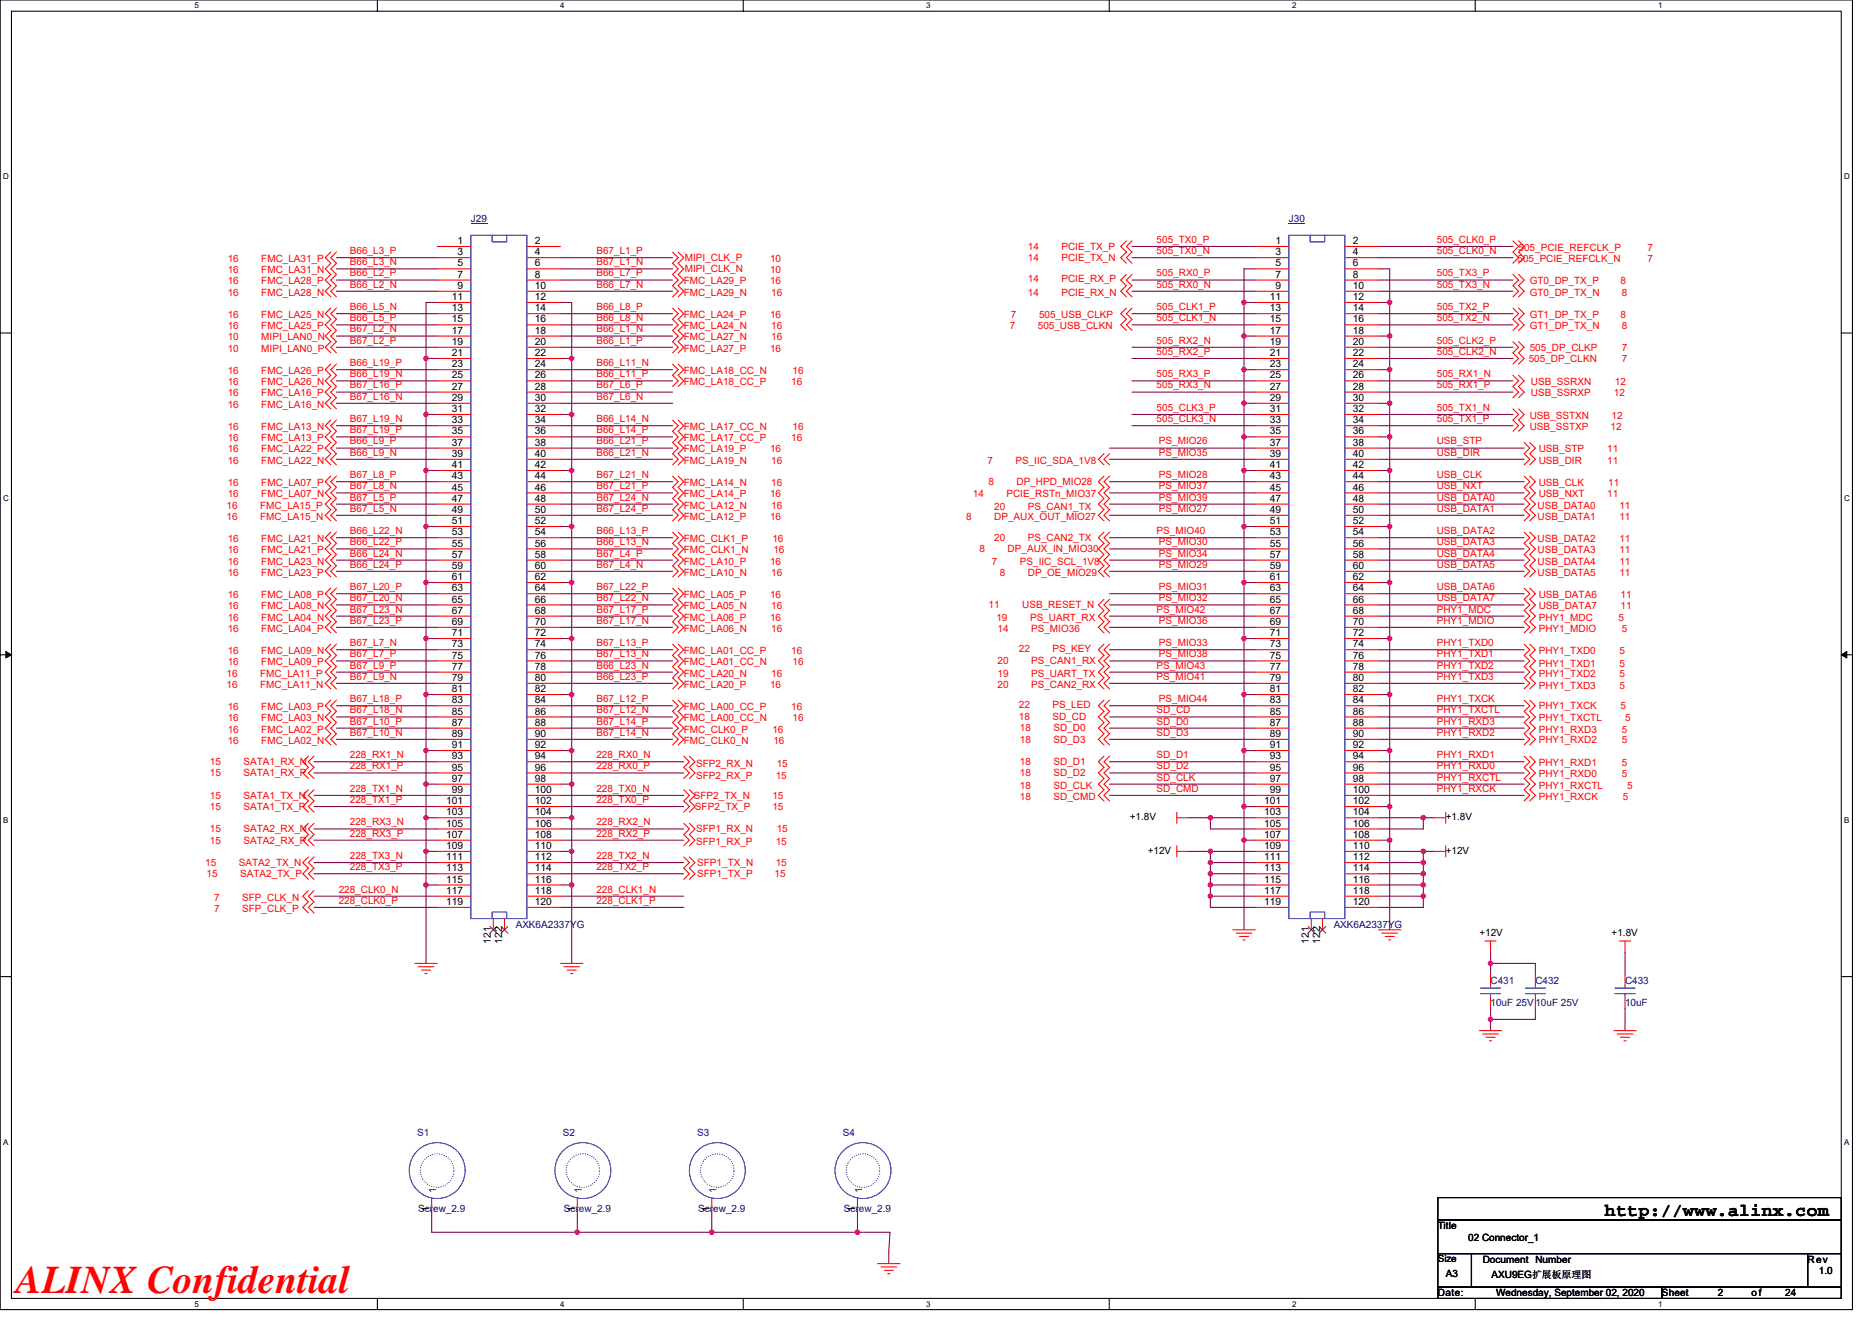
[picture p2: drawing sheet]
<svg xmlns="http://www.w3.org/2000/svg" width="297mm" height="210mm" viewBox="0 0 297 210" stroke-linecap="round" stroke-linejoin="round" font-family="sans-serif">
<defs><g id="words">
<text font-size="6.2" fill="#f00" x="2.5" y="205.2">ALINX Confidential</text>
<text font-size="2.8" x="254.7" y="193">http://www.alinx.com</text>
<g font-size="1.6" fill="#000080">
<text x="74.7" y="35.2">J29</text>
<text x="204.5" y="35.2">J30</text>
<text x="81.8" y="147.2">AXK6A2337YG</text>
<text x="211.6" y="147.2">AXK6A2337YG</text>
<text x="236.5" y="156.1">C431</text>
<text x="236.5" y="159.7">10uF 25V10uF 25V</text>
<text x="243.6" y="156.1">C432</text>
<text x="257.8" y="156.1">C433</text>
<text x="257.8" y="159.7">10uF</text>
<text x="66.2" y="180.3">S1</text>
<text x="89.3" y="180.3">S2</text>
<text x="110.6" y="180.3">S3</text>
<text x="133.7" y="180.3">S4</text>
<text x="66.4" y="192.4">Screw_2.9</text>
<text x="89.5" y="192.4">Screw_2.9</text>
<text x="110.8" y="192.4">Screw_2.9</text>
<text x="133.9" y="192.4">Screw_2.9</text>
</g>
<g font-size="1.6" fill="#f00">
<text x="36.1" y="41.6">16</text>
<text x="41.5" y="41.6">FMC_LA31_P</text>
<text x="55.5" y="40.3">B66_L3_P</text>
<text x="94.6" y="40.3">B67_L1_P</text>
<text x="108.7" y="41.4">MIPI_CLK_P</text>
<text x="122.2" y="41.6">10</text>
<text x="163.1" y="39.6">14</text>
<text x="163.1" y="41.4">14</text>
<text x="168.4" y="39.6">PCIE_TX_P</text>
<text x="168.4" y="41.4">PCIE_TX_N</text>
<text x="183.5" y="40.3">505_TX0_N</text>
<text x="183.5" y="38.5">505_TX0_P</text>
<text x="228" y="40.3">505_CLK0_N</text>
<text x="228" y="38.5">505_CLK0_P</text>
<text x="240.8" y="41.6">505_PCIE_REFCLK_N</text>
<text x="241" y="39.8">505_PCIE_REFCLK_P</text>
<text x="261.4" y="41.6">7</text>
<text x="261.4" y="39.8">7</text>
<text x="36.1" y="43.4">16</text>
<text x="36.1" y="46.9">16</text>
<text x="36.1" y="45.1">16</text>
<text x="41.5" y="43.4">FMC_LA31_N</text>
<text x="41.5" y="46.9">FMC_LA28_N</text>
<text x="41.5" y="45.1">FMC_LA28_P</text>
<text x="55.5" y="42.1">B66_L3_N</text>
<text x="55.5" y="45.7">B66_L2_N</text>
<text x="55.5" y="43.9">B66_L2_P</text>
<text x="94.6" y="42.1">B67_L1_N</text>
<text x="94.6" y="45.7">B66_L7_N</text>
<text x="94.6" y="43.9">B66_L7_P</text>
<text x="108.5" y="46.9">FMC_LA29_N</text>
<text x="108.5" y="45.1">FMC_LA29_P</text>
<text x="108.7" y="43.2">MIPI_CLK_N</text>
<text x="122.2" y="45.1">16</text>
<text x="122.2" y="43.4">10</text>
<text x="122.4" y="46.9">16</text>
<text x="163.1" y="44.8">14</text>
<text x="163.1" y="46.9">14</text>
<text x="168.4" y="44.8">PCIE_RX_P</text>
<text x="168.4" y="46.9">PCIE_RX_N</text>
<text x="183.5" y="45.7">505_RX0_N</text>
<text x="183.5" y="43.9">505_RX0_P</text>
<text x="228" y="43.9">505_TX3_P</text>
<text x="228" y="45.7">505_TX3_N</text>
<text x="242.7" y="45.1">GT0_DP_TX_P</text>
<text x="242.7" y="46.9">GT0_DP_TX_N</text>
<text x="257.1" y="45.1">8</text>
<text x="257.3" y="46.9">8</text>
<text x="36.1" y="50.5">16</text>
<text x="36.1" y="52.3">16</text>
<text x="41.5" y="50.5">FMC_LA25_N</text>
<text x="41.5" y="52.3">FMC_LA25_P</text>
<text x="55.5" y="52.8">B67_L2_N</text>
<text x="55.5" y="49.2">B66_L5_N</text>
<text x="55.5" y="51">B66_L5_P</text>
<text x="94.6" y="51">B66_L8_N</text>
<text x="94.6" y="49.2">B66_L8_P</text>
<text x="94.6" y="52.8">B66_L1_N</text>
<text x="108.5" y="52.3">FMC_LA24_N</text>
<text x="108.5" y="50.5">FMC_LA24_P</text>
<text x="122.2" y="50.5">16</text>
<text x="122.4" y="52.3">16</text>
<text x="160.2" y="52.3">7</text>
<text x="160.4" y="50.5">7</text>
<text x="164.7" y="52.3">505_USB_CLKN</text>
<text x="164.9" y="50.5">505_USB_CLKP</text>
<text x="183.5" y="49.2">505_CLK1_P</text>
<text x="183.5" y="51">505_CLK1_N</text>
<text x="228" y="49.2">505_TX2_P</text>
<text x="228" y="51">505_TX2_N</text>
<text x="242.7" y="50.5">GT1_DP_TX_P</text>
<text x="242.7" y="52.3">GT1_DP_TX_N</text>
<text x="257.1" y="50.5">8</text>
<text x="257.3" y="52.3">8</text>
<text x="36.1" y="59.4">16</text>
<text x="36.1" y="54">10</text>
<text x="36.1" y="55.8">10</text>
<text x="41.5" y="59.4">FMC_LA26_P</text>
<text x="41.5" y="54">MIPI_LAN0_N</text>
<text x="41.5" y="55.8">MIPI_LAN0_P</text>
<text x="55.5" y="54.5">B67_L2_P</text>
<text x="55.5" y="58.1">B66_L19_P</text>
<text x="55.5" y="59.9">B66_L19_N</text>
<text x="94.6" y="58.1">B66_L11_N</text>
<text x="94.6" y="59.9">B66_L11_P</text>
<text x="94.6" y="54.5">B66_L1_P</text>
<text x="108.5" y="59.4">FMC_LA18_CC_N</text>
<text x="108.5" y="54">FMC_LA27_N</text>
<text x="108.5" y="55.8">FMC_LA27_P</text>
<text x="122.2" y="55.8">16</text>
<text x="122.4" y="54">16</text>
<text x="125.7" y="59.4">16</text>
<text x="183.5" y="59.9">505_RX3_P</text>
<text x="183.5" y="54.5">505_RX2_N</text>
<text x="183.5" y="56.3">505_RX2_P</text>
<text x="228" y="54.5">505_CLK2_P</text>
<text x="228" y="56.3">505_CLK2_N</text>
<text x="228" y="59.9">505_RX1_N</text>
<text x="242.6" y="57.4">505_DP_CLKN</text>
<text x="242.7" y="55.6">505_DP_CLKP</text>
<text x="257.3" y="57.4">7</text>
<text x="257.3" y="55.6">7</text>
<text x="36.1" y="64.7">16</text>
<text x="36.1" y="62.9">16</text>
<text x="36.1" y="61.2">16</text>
<text x="41.5" y="64.7">FMC_LA16_N</text>
<text x="41.5" y="62.9">FMC_LA16_P</text>
<text x="41.5" y="61.2">FMC_LA26_N</text>
<text x="55.5" y="63.4">B67_L16_N</text>
<text x="55.5" y="61.7">B67_L16_P</text>
<text x="94.6" y="63.4">B67_L6_N</text>
<text x="94.6" y="61.7">B67_L6_P</text>
<text x="108.5" y="61.2">FMC_LA18_CC_P</text>
<text x="125.6" y="61.2">16</text>
<text x="183.5" y="65.2">505_CLK3_P</text>
<text x="183.5" y="61.7">505_RX3_N</text>
<text x="228" y="65.2">505_TX1_N</text>
<text x="228" y="61.7">505_RX1_P</text>
<text x="242.9" y="61.2">USB_SSRXN</text>
<text x="242.9" y="62.9">USB_SSRXP</text>
<text x="256.1" y="62.9">12</text>
<text x="256.2" y="61.2">12</text>
<text x="36.1" y="68.3">16</text>
<text x="36.1" y="70">16</text>
<text x="36.1" y="71.8">16</text>
<text x="41.5" y="68.3">FMC_LA13_N</text>
<text x="41.5" y="70">FMC_LA13_P</text>
<text x="41.5" y="71.8">FMC_LA22_P</text>
<text x="55.5" y="70.5">B66_L9_P</text>
<text x="55.5" y="67">B67_L19_N</text>
<text x="55.5" y="68.8">B67_L19_P</text>
<text x="94.6" y="70.5">B66_L21_P</text>
<text x="94.6" y="68.8">B66_L14_P</text>
<text x="94.6" y="67">B66_L14_N</text>
<text x="108.5" y="68.3">FMC_LA17_CC_N</text>
<text x="108.5" y="70">FMC_LA17_CC_P</text>
<text x="108.5" y="71.8">FMC_LA19_P</text>
<text x="122.2" y="71.8">16</text>
<text x="125.6" y="70">16</text>
<text x="125.7" y="68.3">16</text>
<text x="183.5" y="67">505_CLK3_N</text>
<text x="183.9" y="70.5">PS_MIO26</text>
<text x="228" y="70.5">USB_STP</text>
<text x="228" y="67">505_TX1_P</text>
<text x="242.7" y="66.5">USB_SSTXN</text>
<text x="242.7" y="68.3">USB_SSTXP</text>
<text x="244.2" y="71.8">USB_STP</text>
<text x="255" y="71.8">11</text>
<text x="255.5" y="68.3">12</text>
<text x="255.7" y="66.5">12</text>
<text x="36.1" y="77.2">16</text>
<text x="36.1" y="73.6">16</text>
<text x="41.5" y="77.2">FMC_LA07_P</text>
<text x="41.5" y="73.6">FMC_LA22_N</text>
<text x="55.5" y="75.9">B67_L8_P</text>
<text x="55.5" y="77.7">B67_L8_N</text>
<text x="55.5" y="72.3">B66_L9_N</text>
<text x="94.6" y="72.3">B66_L21_N</text>
<text x="94.6" y="77.7">B67_L21_P</text>
<text x="94.6" y="75.9">B67_L21_N</text>
<text x="108.5" y="73.6">FMC_LA19_N</text>
<text x="108.5" y="77.2">FMC_LA14_N</text>
<text x="122.4" y="73.6">16</text>
<text x="122.4" y="77.2">16</text>
<text x="156.7" y="73.6">7</text>
<text x="156.9" y="77">8</text>
<text x="161.1" y="73.6">PS_IIC_SDA_1V8</text>
<text x="161.3" y="77">DP_HPD_MIO28</text>
<text x="183.9" y="75.9">PS_MIO28</text>
<text x="183.9" y="72.3">PS_MIO35</text>
<text x="183.9" y="77.7">PS_MIO37</text>
<text x="228" y="77.7">USB_NXT</text>
<text x="228" y="72.3">USB_DIR</text>
<text x="228" y="75.9">USB_CLK</text>
<text x="244.2" y="77.2">USB_CLK</text>
<text x="244.2" y="73.6">USB_DIR</text>
<text x="255" y="73.6">11</text>
<text x="255.2" y="77.2">11</text>
<text x="36" y="82.5">16</text>
<text x="36" y="80.7">16</text>
<text x="36.1" y="78.9">16</text>
<text x="41.3" y="82.5">FMC_LA15_N</text>
<text x="41.3" y="80.7">FMC_LA15_P</text>
<text x="41.5" y="78.9">FMC_LA07_N</text>
<text x="55.5" y="79.4">B67_L5_P</text>
<text x="55.5" y="81.2">B67_L5_N</text>
<text x="94.6" y="79.4">B67_L24_N</text>
<text x="94.6" y="81.2">B67_L24_P</text>
<text x="108.5" y="80.7">FMC_LA12_N</text>
<text x="108.5" y="82.5">FMC_LA12_P</text>
<text x="108.5" y="78.9">FMC_LA14_P</text>
<text x="122.2" y="82.5">16</text>
<text x="122.2" y="78.9">16</text>
<text x="122.4" y="80.7">16</text>
<text x="153.3" y="82.5">8</text>
<text x="154.4" y="78.9">14</text>
<text x="157.8" y="80.9">20</text>
<text x="157.8" y="82.5">DP_AUX_OUT_MIO27</text>
<text x="159.7" y="78.9">PCIE_RSTn_MIO37</text>
<text x="163.1" y="80.9">PS_CAN1_TX</text>
<text x="183.9" y="81.2">PS_MIO27</text>
<text x="183.9" y="79.4">PS_MIO39</text>
<text x="228" y="81.2">USB_DATA1</text>
<text x="228" y="79.4">USB_DATA0</text>
<text x="244" y="82.5">USB_DATA1</text>
<text x="244" y="80.7">USB_DATA0</text>
<text x="244.2" y="78.9">USB_NXT</text>
<text x="255" y="78.9">11</text>
<text x="257" y="82.5">11</text>
<text x="257" y="80.7">11</text>
<text x="36.1" y="89.6">16</text>
<text x="36.1" y="87.8">16</text>
<text x="36.1" y="86">16</text>
<text x="41.5" y="89.6">FMC_LA23_N</text>
<text x="41.5" y="87.8">FMC_LA21_P</text>
<text x="41.5" y="86">FMC_LA21_N</text>
<text x="55.5" y="88.3">B66_L24_N</text>
<text x="55.5" y="86.6">B66_L22_P</text>
<text x="55.5" y="84.8">B66_L22_N</text>
<text x="94.6" y="88.3">B67_L4_P</text>
<text x="94.6" y="86.6">B66_L13_N</text>
<text x="94.6" y="84.8">B66_L13_P</text>
<text x="108.5" y="87.8">FMC_CLK1_N</text>
<text x="108.5" y="86">FMC_CLK1_P</text>
<text x="108.5" y="89.6">FMC_LA10_P</text>
<text x="122.2" y="89.6">16</text>
<text x="122.6" y="86">16</text>
<text x="122.7" y="87.8">16</text>
<text x="155.4" y="87.7">8</text>
<text x="157.4" y="89.6">7</text>
<text x="157.8" y="85.9">20</text>
<text x="159.9" y="87.7">DP_AUX_IN_MIO30</text>
<text x="161.8" y="89.6">PS_IIC_SCL_1V8</text>
<text x="163.1" y="85.9">PS_CAN2_TX</text>
<text x="183.5" y="84.8">PS_MIO40</text>
<text x="183.9" y="86.6">PS_MIO30</text>
<text x="183.9" y="88.3">PS_MIO34</text>
<text x="228" y="86.6">USB_DATA3</text>
<text x="228" y="88.3">USB_DATA4</text>
<text x="228" y="84.8">USB_DATA2</text>
<text x="244" y="89.6">USB_DATA4</text>
<text x="244" y="86">USB_DATA2</text>
<text x="244" y="87.8">USB_DATA3</text>
<text x="257" y="89.6">11</text>
<text x="257" y="86">11</text>
<text x="257" y="87.8">11</text>
<text x="36.1" y="91.4">16</text>
<text x="36.1" y="94.9">16</text>
<text x="41.5" y="91.4">FMC_LA23_P</text>
<text x="41.5" y="94.9">FMC_LA08_P</text>
<text x="55.5" y="90.1">B66_L24_P</text>
<text x="55.5" y="95.4">B67_L20_N</text>
<text x="55.5" y="93.7">B67_L20_P</text>
<text x="94.6" y="90.1">B67_L4_N</text>
<text x="94.6" y="93.7">B67_L22_P</text>
<text x="94.6" y="95.4">B67_L22_N</text>
<text x="108.5" y="94.9">FMC_LA05_P</text>
<text x="108.5" y="91.4">FMC_LA10_N</text>
<text x="122.2" y="94.9">16</text>
<text x="122.4" y="91.4">16</text>
<text x="158.6" y="91.4">8</text>
<text x="163.1" y="91.4">DP_OE_MIO29</text>
<text x="183.9" y="93.7">PS_MIO31</text>
<text x="183.9" y="90.1">PS_MIO29</text>
<text x="183.9" y="95.4">PS_MIO32</text>
<text x="228" y="93.7">USB_DATA6</text>
<text x="228" y="95.4">USB_DATA7</text>
<text x="228" y="90.1">USB_DATA5</text>
<text x="244" y="91.4">USB_DATA5</text>
<text x="244.2" y="94.9">USB_DATA6</text>
<text x="257" y="91.4">11</text>
<text x="257.1" y="94.9">11</text>
<text x="36.1" y="96.7">16</text>
<text x="36.1" y="98.5">16</text>
<text x="36.1" y="100.3">16</text>
<text x="41.5" y="96.7">FMC_LA08_N</text>
<text x="41.5" y="98.5">FMC_LA04_N</text>
<text x="41.5" y="100.3">FMC_LA04_P</text>
<text x="55.5" y="97.2">B67_L23_N</text>
<text x="55.5" y="99">B67_L23_P</text>
<text x="94.6" y="97.2">B67_L17_P</text>
<text x="94.6" y="99">B67_L17_N</text>
<text x="108.5" y="100.3">FMC_LA06_N</text>
<text x="108.5" y="98.5">FMC_LA06_P</text>
<text x="108.5" y="96.7">FMC_LA05_N</text>
<text x="122.2" y="98.5">16</text>
<text x="122.4" y="100.3">16</text>
<text x="122.4" y="96.7">16</text>
<text x="156.9" y="96.5">11</text>
<text x="158.1" y="98.5">19</text>
<text x="158.3" y="100.3">14</text>
<text x="162.2" y="96.5">USB_RESET_N</text>
<text x="163.4" y="98.5">PS_UART_RX</text>
<text x="163.6" y="100.3">PS_MIO36</text>
<text x="183.5" y="97.2">PS_MIO42</text>
<text x="183.9" y="99">PS_MIO36</text>
<text x="228" y="99">PHY1_MDIO</text>
<text x="228" y="97.2">PHY1_MDC</text>
<text x="244.2" y="100.3">PHY1_MDIO</text>
<text x="244.2" y="98.5">PHY1_MDC</text>
<text x="244.2" y="96.7">USB_DATA7</text>
<text x="256.8" y="98.5">5</text>
<text x="257.1" y="96.7">11</text>
<text x="257.3" y="100.3">5</text>
<text x="36" y="107.4">16</text>
<text x="36.1" y="103.8">16</text>
<text x="36.1" y="105.6">16</text>
<text x="41.3" y="107.4">FMC_LA11_P</text>
<text x="41.5" y="103.8">FMC_LA09_N</text>
<text x="41.5" y="105.6">FMC_LA09_P</text>
<text x="55.5" y="104.3">B67_L7_P</text>
<text x="55.5" y="102.6">B67_L7_N</text>
<text x="55.5" y="106.1">B67_L9_P</text>
<text x="55.5" y="107.9">B67_L9_N</text>
<text x="94.6" y="107.9">B66_L23_P</text>
<text x="94.6" y="106.1">B66_L23_N</text>
<text x="94.6" y="102.6">B67_L13_P</text>
<text x="94.6" y="104.3">B67_L13_N</text>
<text x="108.5" y="105.6">FMC_LA01_CC_N</text>
<text x="108.5" y="103.8">FMC_LA01_CC_P</text>
<text x="108.5" y="107.4">FMC_LA20_N</text>
<text x="122.4" y="107.4">16</text>
<text x="125.6" y="103.8">16</text>
<text x="125.7" y="105.6">16</text>
<text x="158.3" y="107.4">19</text>
<text x="158.3" y="105.4">20</text>
<text x="161.7" y="103.5">22</text>
<text x="163.6" y="107.4">PS_UART_TX</text>
<text x="163.6" y="105.4">PS_CAN1_RX</text>
<text x="167" y="103.5">PS_KEY</text>
<text x="183.5" y="106.1">PS_MIO43</text>
<text x="183.5" y="107.9">PS_MIO41</text>
<text x="183.9" y="102.6">PS_MIO33</text>
<text x="183.9" y="104.3">PS_MIO38</text>
<text x="228" y="107.9">PHY1_TXD3</text>
<text x="228" y="102.6">PHY1_TXD0</text>
<text x="228" y="104.3">PHY1_TXD1</text>
<text x="228" y="106.1">PHY1_TXD2</text>
<text x="244.2" y="103.8">PHY1_TXD0</text>
<text x="244.2" y="105.8">PHY1_TXD1</text>
<text x="244.2" y="107.4">PHY1_TXD2</text>
<text x="257" y="103.8">5</text>
<text x="257" y="105.8">5</text>
<text x="257" y="107.4">5</text>
<text x="36" y="109.2">16</text>
<text x="36.1" y="112.7">16</text>
<text x="41.3" y="109.2">FMC_LA11_N</text>
<text x="41.5" y="112.7">FMC_LA03_P</text>
<text x="55.5" y="111.4">B67_L18_P</text>
<text x="55.5" y="113.2">B67_L18_N</text>
<text x="94.6" y="111.4">B67_L12_P</text>
<text x="94.6" y="113.2">B67_L12_N</text>
<text x="108.5" y="112.7">FMC_LA00_CC_P</text>
<text x="108.5" y="109.2">FMC_LA20_P</text>
<text x="122.2" y="109.2">16</text>
<text x="125.6" y="112.7">16</text>
<text x="158.3" y="109.2">20</text>
<text x="161.7" y="112.4">22</text>
<text x="163.6" y="109.2">PS_CAN2_RX</text>
<text x="167" y="112.4">PS_LED</text>
<text x="183.5" y="113.2">SD_CD</text>
<text x="183.9" y="111.4">PS_MIO44</text>
<text x="228" y="113.2">PHY1_TXCTL</text>
<text x="228" y="111.4">PHY1_TXCK</text>
<text x="244.2" y="109.3">PHY1_TXD3</text>
<text x="244.2" y="112.5">PHY1_TXCK</text>
<text x="257" y="109.3">5</text>
<text x="257.1" y="112.5">5</text>
<text x="36.1" y="118">16</text>
<text x="36.1" y="116.3">16</text>
<text x="36.1" y="114.5">16</text>
<text x="41.5" y="118">FMC_LA02_N</text>
<text x="41.5" y="116.3">FMC_LA02_P</text>
<text x="41.5" y="114.5">FMC_LA03_N</text>
<text x="55.5" y="115">B67_L10_P</text>
<text x="55.5" y="116.8">B67_L10_N</text>
<text x="94.6" y="115">B67_L14_P</text>
<text x="94.6" y="116.8">B67_L14_N</text>
<text x="108.5" y="116.3">FMC_CLK0_P</text>
<text x="108.5" y="118">FMC_CLK0_N</text>
<text x="108.5" y="114.5">FMC_LA00_CC_N</text>
<text x="122.6" y="116.3">16</text>
<text x="122.7" y="118">16</text>
<text x="125.7" y="114.5">16</text>
<text x="161.7" y="114.3">18</text>
<text x="161.8" y="117.9">18</text>
<text x="161.8" y="116.1">18</text>
<text x="167" y="114.3">SD_CD</text>
<text x="167.2" y="117.9">SD_D3</text>
<text x="167.2" y="116.1">SD_D0</text>
<text x="183.5" y="115">SD_D0</text>
<text x="183.5" y="116.8">SD_D3</text>
<text x="228" y="116.8">PHY1_RXD2</text>
<text x="228" y="115">PHY1_RXD3</text>
<text x="244.2" y="114.5">PHY1_TXCTL</text>
<text x="244.2" y="116.3">PHY1_RXD3</text>
<text x="244.2" y="117.9">PHY1_RXD2</text>
<text x="257.3" y="116.3">5</text>
<text x="257.3" y="117.9">5</text>
<text x="257.8" y="114.5">5</text>
<text x="33.3" y="121.4">15</text>
<text x="33.3" y="123.2">15</text>
<text x="38.6" y="121.4">SATA1_RX_N</text>
<text x="38.6" y="123.2">SATA1_RX_P</text>
<text x="55.5" y="122.1">228_RX1_P</text>
<text x="55.5" y="120.3">228_RX1_N</text>
<text x="55.5" y="125.7">228_TX1_N</text>
<text x="94.6" y="122.1">228_RX0_P</text>
<text x="94.6" y="120.3">228_RX0_N</text>
<text x="94.6" y="125.7">228_TX0_N</text>
<text x="110.4" y="121.8">SFP2_RX_N</text>
<text x="110.4" y="123.6">SFP2_RX_P</text>
<text x="123.1" y="123.6">15</text>
<text x="123.2" y="121.8">15</text>
<text x="161.8" y="125.2">18</text>
<text x="161.8" y="123.2">18</text>
<text x="161.8" y="121.4">18</text>
<text x="167.2" y="125.2">SD_CLK</text>
<text x="167.2" y="123.2">SD_D2</text>
<text x="167.2" y="121.4">SD_D1</text>
<text x="183.5" y="120.3">SD_D1</text>
<text x="183.5" y="122.1">SD_D2</text>
<text x="183.5" y="125.7">SD_CMD</text>
<text x="183.5" y="123.9">SD_CLK</text>
<text x="228" y="125.7">PHY1_RXCK</text>
<text x="228" y="122.1">PHY1_RXD0</text>
<text x="228" y="120.3">PHY1_RXD1</text>
<text x="228" y="123.9">PHY1_RXCTL</text>
<text x="244.2" y="121.6">PHY1_RXD1</text>
<text x="244.2" y="123.4">PHY1_RXD0</text>
<text x="244.2" y="125.2">PHY1_RXCTL</text>
<text x="257.3" y="121.6">5</text>
<text x="257.3" y="123.4">5</text>
<text x="258.2" y="125.2">5</text>
<text x="33.3" y="126.8">15</text>
<text x="33.3" y="128.5">15</text>
<text x="38.6" y="126.8">SATA1_TX_N</text>
<text x="38.6" y="128.5">SATA1_TX_P</text>
<text x="55.5" y="127.4">228_TX1_P</text>
<text x="55.5" y="131">228_RX3_N</text>
<text x="94.6" y="127.4">228_TX0_P</text>
<text x="94.6" y="131">228_RX2_N</text>
<text x="110.1" y="126.8">SFP2_TX_N</text>
<text x="110.3" y="128.5">SFP2_TX_P</text>
<text x="122.6" y="126.8">15</text>
<text x="122.6" y="128.5">15</text>
<text x="161.8" y="126.9">18</text>
<text x="167.2" y="126.9">SD_CMD</text>
<text x="244.2" y="126.9">PHY1_RXCK</text>
<text x="257.5" y="126.9">5</text>
<text x="32.6" y="137.4">15</text>
<text x="33.3" y="132.1">15</text>
<text x="33.3" y="133.9">15</text>
<text x="37.9" y="137.4">SATA2_TX_N</text>
<text x="38.6" y="132.1">SATA2_RX_N</text>
<text x="38.6" y="133.9">SATA2_RX_P</text>
<text x="55.5" y="132.8">228_RX3_P</text>
<text x="55.5" y="136.3">228_TX3_N</text>
<text x="94.6" y="132.8">228_RX2_P</text>
<text x="94.6" y="136.3">228_TX2_N</text>
<text x="110.4" y="132.1">SFP1_RX_N</text>
<text x="110.4" y="134">SFP1_RX_P</text>
<text x="110.6" y="137.4">SFP1_TX_N</text>
<text x="123.1" y="134">15</text>
<text x="123.1" y="137.4">15</text>
<text x="123.2" y="132.1">15</text>
<text x="32.8" y="139.2">15</text>
<text x="34" y="142.9">7</text>
<text x="38.1" y="139.2">SATA2_TX_P</text>
<text x="38.4" y="142.9">SFP_CLK_N</text>
<text x="53.7" y="141.7">228_CLK0_N</text>
<text x="53.7" y="143.4">228_CLK0_P</text>
<text x="55.5" y="138.1">228_TX3_P</text>
<text x="94.6" y="138.1">228_TX2_P</text>
<text x="94.6" y="141.7">228_CLK1_N</text>
<text x="94.6" y="143.4">228_CLK1_P</text>
<text x="110.6" y="139.2">SFP1_TX_P</text>
<text x="122.9" y="139.2">15</text>
<text x="34" y="144.7">7</text>
<text x="38.4" y="144.7">SFP_CLK_P</text>
</g>
<g font-size="1.6">
<text x="72.6" y="38.7">1</text>
<text x="72.6" y="40.5">3</text>
<text x="84.9" y="38.7">2</text>
<text x="84.9" y="40.5">4</text>
<text x="202.4" y="38.7">1</text>
<text x="202.4" y="40.5">3</text>
<text x="214.6" y="38.7">2</text>
<text x="214.6" y="40.5">4</text>
<text x="71.7" y="47.6">11</text>
<text x="72.6" y="42.3">5</text>
<text x="72.6" y="44.1">7</text>
<text x="72.6" y="45.8">9</text>
<text x="84.9" y="42.3">6</text>
<text x="84.9" y="44.1">8</text>
<text x="84.9" y="45.8">10</text>
<text x="84.9" y="47.6">12</text>
<text x="201.5" y="47.6">11</text>
<text x="202.4" y="42.3">5</text>
<text x="202.4" y="44.1">7</text>
<text x="202.4" y="45.8">9</text>
<text x="214.6" y="42.3">6</text>
<text x="214.6" y="44.1">8</text>
<text x="214.6" y="45.8">10</text>
<text x="214.6" y="47.6">12</text>
<text x="71.7" y="49.4">13</text>
<text x="71.7" y="51.2">15</text>
<text x="71.7" y="53">17</text>
<text x="84.9" y="49.4">14</text>
<text x="84.9" y="51.2">16</text>
<text x="84.9" y="53">18</text>
<text x="201.5" y="49.4">13</text>
<text x="201.5" y="51.2">15</text>
<text x="201.5" y="53">17</text>
<text x="214.6" y="49.4">14</text>
<text x="214.6" y="51.2">16</text>
<text x="214.6" y="53">18</text>
<text x="71.7" y="54.7">19</text>
<text x="71.7" y="56.5">21</text>
<text x="71.7" y="58.3">23</text>
<text x="84.9" y="54.7">20</text>
<text x="84.9" y="56.5">22</text>
<text x="84.9" y="58.3">24</text>
<text x="201.5" y="54.7">19</text>
<text x="201.5" y="56.5">21</text>
<text x="201.5" y="58.3">23</text>
<text x="214.6" y="54.7">20</text>
<text x="214.6" y="56.5">22</text>
<text x="214.6" y="58.3">24</text>
<text x="71.7" y="60.1">25</text>
<text x="71.7" y="61.8">27</text>
<text x="71.7" y="63.6">29</text>
<text x="71.7" y="65.4">31</text>
<text x="84.9" y="60.1">26</text>
<text x="84.9" y="61.8">28</text>
<text x="84.9" y="63.6">30</text>
<text x="84.9" y="65.4">32</text>
<text x="201.5" y="60.1">25</text>
<text x="201.5" y="61.8">27</text>
<text x="201.5" y="63.6">29</text>
<text x="201.5" y="65.4">31</text>
<text x="214.6" y="60.1">26</text>
<text x="214.6" y="61.8">28</text>
<text x="214.6" y="63.6">30</text>
<text x="214.6" y="65.4">32</text>
<text x="71.7" y="67.2">33</text>
<text x="71.7" y="69">35</text>
<text x="71.7" y="70.7">37</text>
<text x="84.9" y="67.2">34</text>
<text x="84.9" y="69">36</text>
<text x="84.9" y="70.7">38</text>
<text x="201.5" y="67.2">33</text>
<text x="201.5" y="69">35</text>
<text x="201.5" y="70.7">37</text>
<text x="214.6" y="67.2">34</text>
<text x="214.6" y="69">36</text>
<text x="214.6" y="70.7">38</text>
<text x="71.7" y="72.5">39</text>
<text x="71.7" y="74.3">41</text>
<text x="71.7" y="76.1">43</text>
<text x="71.7" y="77.9">45</text>
<text x="84.9" y="72.5">40</text>
<text x="84.9" y="74.3">42</text>
<text x="84.9" y="76.1">44</text>
<text x="84.9" y="77.9">46</text>
<text x="201.5" y="72.5">39</text>
<text x="201.5" y="74.3">41</text>
<text x="201.5" y="76.1">43</text>
<text x="201.5" y="77.9">45</text>
<text x="214.6" y="72.5">40</text>
<text x="214.6" y="74.3">42</text>
<text x="214.6" y="76.1">44</text>
<text x="214.6" y="77.9">46</text>
<text x="71.7" y="79.6">47</text>
<text x="71.7" y="81.4">49</text>
<text x="71.7" y="83.2">51</text>
<text x="84.9" y="79.6">48</text>
<text x="84.9" y="81.4">50</text>
<text x="84.9" y="83.2">52</text>
<text x="201.5" y="79.6">47</text>
<text x="201.5" y="81.4">49</text>
<text x="201.5" y="83.2">51</text>
<text x="214.6" y="79.6">48</text>
<text x="214.6" y="81.4">50</text>
<text x="214.6" y="83.2">52</text>
<text x="71.7" y="85">53</text>
<text x="71.7" y="86.7">55</text>
<text x="71.7" y="88.5">57</text>
<text x="84.9" y="85">54</text>
<text x="84.9" y="86.7">56</text>
<text x="84.9" y="88.5">58</text>
<text x="201.5" y="85">53</text>
<text x="201.5" y="86.7">55</text>
<text x="201.5" y="88.5">57</text>
<text x="214.6" y="85">54</text>
<text x="214.6" y="86.7">56</text>
<text x="214.6" y="88.5">58</text>
<text x="71.7" y="90.3">59</text>
<text x="71.7" y="92.1">61</text>
<text x="71.7" y="93.9">63</text>
<text x="71.7" y="95.6">65</text>
<text x="84.9" y="90.3">60</text>
<text x="84.9" y="92.1">62</text>
<text x="84.9" y="93.9">64</text>
<text x="84.9" y="95.6">66</text>
<text x="201.5" y="90.3">59</text>
<text x="201.5" y="92.1">61</text>
<text x="201.5" y="93.9">63</text>
<text x="201.5" y="95.6">65</text>
<text x="214.6" y="90.3">60</text>
<text x="214.6" y="92.1">62</text>
<text x="214.6" y="93.9">64</text>
<text x="214.6" y="95.6">66</text>
<text x="71.7" y="97.4">67</text>
<text x="71.7" y="99.2">69</text>
<text x="71.7" y="101">71</text>
<text x="84.9" y="97.4">68</text>
<text x="84.9" y="99.2">70</text>
<text x="84.9" y="101">72</text>
<text x="201.5" y="97.4">67</text>
<text x="201.5" y="99.2">69</text>
<text x="201.5" y="101">71</text>
<text x="214.6" y="97.4">68</text>
<text x="214.6" y="99.2">70</text>
<text x="214.6" y="101">72</text>
<text x="71.7" y="102.7">73</text>
<text x="71.7" y="104.5">75</text>
<text x="71.7" y="106.3">77</text>
<text x="84.9" y="102.7">74</text>
<text x="84.9" y="104.5">76</text>
<text x="84.9" y="106.3">78</text>
<text x="201.5" y="102.7">73</text>
<text x="201.5" y="104.5">75</text>
<text x="201.5" y="106.3">77</text>
<text x="214.6" y="102.7">74</text>
<text x="214.6" y="104.5">76</text>
<text x="214.6" y="106.3">78</text>
<text x="71.7" y="108.1">79</text>
<text x="71.7" y="109.9">81</text>
<text x="71.7" y="111.6">83</text>
<text x="71.7" y="113.4">85</text>
<text x="84.9" y="108.1">80</text>
<text x="84.9" y="109.9">82</text>
<text x="84.9" y="111.6">84</text>
<text x="84.9" y="113.4">86</text>
<text x="201.5" y="108.1">79</text>
<text x="201.5" y="109.9">81</text>
<text x="201.5" y="111.6">83</text>
<text x="201.5" y="113.4">85</text>
<text x="214.6" y="108.1">80</text>
<text x="214.6" y="109.9">82</text>
<text x="214.6" y="111.6">84</text>
<text x="214.6" y="113.4">86</text>
<text x="71.7" y="115.2">87</text>
<text x="71.7" y="117">89</text>
<text x="71.7" y="118.7">91</text>
<text x="84.9" y="115.2">88</text>
<text x="84.9" y="117">90</text>
<text x="84.9" y="118.7">92</text>
<text x="201.5" y="115.2">87</text>
<text x="201.5" y="117">89</text>
<text x="201.5" y="118.7">91</text>
<text x="214.6" y="115.2">88</text>
<text x="214.6" y="117">90</text>
<text x="214.6" y="118.7">92</text>
<text x="71.7" y="120.5">93</text>
<text x="71.7" y="122.3">95</text>
<text x="71.7" y="124.1">97</text>
<text x="71.7" y="125.9">99</text>
<text x="84.9" y="120.5">94</text>
<text x="84.9" y="122.3">96</text>
<text x="84.9" y="124.1">98</text>
<text x="84.9" y="125.9">100</text>
<text x="201.5" y="120.5">93</text>
<text x="201.5" y="122.3">95</text>
<text x="201.5" y="124.1">97</text>
<text x="201.5" y="125.9">99</text>
<text x="214.6" y="120.5">94</text>
<text x="214.6" y="122.3">96</text>
<text x="214.6" y="124.1">98</text>
<text x="214.6" y="125.9">100</text>
<text x="70.8" y="127.6">101</text>
<text x="70.8" y="129.4">103</text>
<text x="70.8" y="131.2">105</text>
<text x="84.9" y="127.6">102</text>
<text x="84.9" y="129.4">104</text>
<text x="84.9" y="131.2">106</text>
<text x="179.3" y="130.2">+1.8V</text>
<text x="200.6" y="127.6">101</text>
<text x="200.6" y="129.4">103</text>
<text x="200.6" y="131.2">105</text>
<text x="214.6" y="127.6">102</text>
<text x="214.6" y="129.4">104</text>
<text x="214.6" y="131.2">106</text>
<text x="229.4" y="130.2">+1.8V</text>
<text x="70.8" y="133">107</text>
<text x="70.8" y="134.7">109</text>
<text x="70.8" y="136.5">111</text>
<text x="84.9" y="133">108</text>
<text x="84.9" y="134.7">110</text>
<text x="84.9" y="136.5">112</text>
<text x="182.1" y="135.5">+12V</text>
<text x="200.6" y="133">107</text>
<text x="200.6" y="134.7">109</text>
<text x="200.6" y="136.5">111</text>
<text x="214.6" y="133">108</text>
<text x="214.6" y="134.7">110</text>
<text x="214.6" y="136.5">112</text>
<text x="229.4" y="135.5">+12V</text>
<text x="70.8" y="138.3">113</text>
<text x="70.8" y="140.1">115</text>
<text x="70.8" y="141.9">117</text>
<text x="70.8" y="143.6">119</text>
<text x="84.9" y="138.3">114</text>
<text x="84.9" y="140.1">116</text>
<text x="84.9" y="141.9">118</text>
<text x="84.9" y="143.6">120</text>
<text x="200.6" y="138.3">113</text>
<text x="200.6" y="140.1">115</text>
<text x="200.6" y="141.9">117</text>
<text x="200.6" y="143.6">119</text>
<text x="214.6" y="138.3">114</text>
<text x="214.6" y="140.1">116</text>
<text x="214.6" y="141.9">118</text>
<text x="214.6" y="143.6">120</text>
<text x="77.9" y="149.8" transform="rotate(-90 77.9 149.8)">121</text>
<text x="79.7" y="149.8" transform="rotate(-90 79.7 149.8)">122</text>
<text x="207.7" y="149.8" transform="rotate(-90 207.7 149.8)">121</text>
<text x="209.5" y="149.8" transform="rotate(-90 209.5 149.8)">122</text>
<text x="234.7" y="148.6">+12V</text>
<text x="255.7" y="148.6">+1.8V</text>
<text x="68.1" y="192.4" transform="rotate(-90 68.1 192.4)">1</text>
<text x="91.2" y="192.4" transform="rotate(-90 91.2 192.4)">1</text>
<text x="112.6" y="192.4" transform="rotate(-90 112.6 192.4)">1</text>
<text x="135.7" y="192.4" transform="rotate(-90 135.7 192.4)">1</text>
<text x="228.2" y="195.1">Title</text>
<text x="233" y="197">02 Connector_1</text>
<text x="228.2" y="200.4">Size</text>
<text x="229.4" y="202.7">A3</text>
<text x="235.3" y="200.4">Document Number</text>
<text x="236.7" y="202.9">AXU9EG扩展板原理图</text>
<text x="286.8" y="200.4">Rev</text>
<text x="288.6" y="202.2">1.0</text>
<text x="228.2" y="205.7">Date:</text>
<text x="237.4" y="205.7">Wednesday, September 02, 2020</text>
<text x="263.7" y="205.7">Sheet</text>
<text x="272.6" y="205.7">2</text>
<text x="277.9" y="205.7">of</text>
<text x="283.3" y="205.7">24</text>
</g>
<g font-size="1.6" fill="#004080">
<text x="69.2" y="189.4" transform="rotate(-90 69.2 189.4)">1</text>
<text x="92.3" y="189.4" transform="rotate(-90 92.3 189.4)">1</text>
<text x="113.7" y="189.4" transform="rotate(-90 113.7 189.4)">1</text>
<text x="136.8" y="189.4" transform="rotate(-90 136.8 189.4)">1</text>
</g>
<g font-size="1.3">
<text x="30.8" y="1.3">5</text>
<text x="88.9" y="1.3">4</text>
<text x="147" y="1.3">3</text>
<text x="205" y="1.3">2</text>
<text x="263.1" y="1.3">1</text>
<text x=".5" y="28.4">D</text>
<text x="292.6" y="28.4">D</text>
<text x=".5" y="79.5">C</text>
<text x="292.6" y="79.5">C</text>
<text x=".5" y="130.6">B</text>
<text x="292.6" y="130.6">B</text>
<text x=".5" y="181.7">A</text>
<text x="292.6" y="181.7">A</text>
<text x="30.8" y="207.4">5</text>
<text x="88.9" y="207.4">4</text>
<text x="147" y="207.4">3</text>
<text x="205" y="207.4">2</text>
<text x="263.1" y="207.4">1</text>
</g>
</g></defs>
<path d="M0 0h293.9v207.9h-293.9zM1.8 1.8h290.4v204.3h-290.4z" fill="none" stroke="#000" stroke-width=".17"/>
<g fill="#fff">
<path d="M30.8 .2h.7v1.4h-.7z"/>
<path d="M30.8 206.3h.7v1.4h-.7z"/>
</g>
<path d="M59.9 0v1.8M59.9 206.1v1.8" fill="none" stroke="#000" stroke-width=".17"/>
<g fill="#fff">
<path d="M88.9 .2h.7v1.4h-.7z"/>
<path d="M88.9 206.3h.7v1.4h-.7z"/>
</g>
<path d="M117.9 0v1.8M117.9 206.1v1.8" fill="none" stroke="#000" stroke-width=".17"/>
<g fill="#fff">
<path d="M147 .2h.7v1.4h-.7z"/>
<path d="M147 206.3h.7v1.4h-.7z"/>
</g>
<path d="M176 0v1.8M176 206.1v1.8" fill="none" stroke="#000" stroke-width=".17"/>
<g fill="#fff">
<path d="M205 .2h.7v1.4h-.7z"/>
<path d="M205 206.3h.7v1.4h-.7z"/>
</g>
<path d="M234.1 0v1.8M234.1 206.1v1.8" fill="none" stroke="#000" stroke-width=".17"/>
<g fill="#fff">
<path d="M263.1 .2h.7v1.4h-.7z"/>
<path d="M263.1 206.3h.7v1.4h-.7z"/>
<path d="M.5 27.3h.9v1.4h-.9z"/>
<path d="M292.6 27.3h.9v1.4h-.9z"/>
<path d="M.5 78.4h.9v1.4h-.9z"/>
<path d="M292.6 78.4h.9v1.4h-.9z"/>
</g>
<path d="M0 52.9h1.8M292.2 52.9h1.7" fill="none" stroke="#000" stroke-width=".17"/>
<g fill="#fff">
<path d="M.5 129.5h.8v1.4h-.8z"/>
<path d="M292.6 129.5h.9v1.4h-.9z"/>
</g>
<path d="M0 103.9h1.8M292.2 103.9h1.7" fill="none" stroke="#000" stroke-width=".17"/>
<path d="M.9 103.4l.9 .5-.9 .5zM292.2 103.9l.8-.5v1z" fill="#000" stroke="#000" stroke-width=".16"/>
<g fill="#fff">
<path d="M.5 180.5h.8v1.4h-.8z"/>
<path d="M292.6 180.5h.9v1.4h-.9z"/>
</g>
<path d="M0 155h1.8M292.2 155h1.7M228.2 190.1h64v3.5h-64zM228.2 193.6h64v5.4h-64zM228.2 199h5.3v5.3h-5.3zM233.5 199h53.3v5.3h-53.3zM286.8 199h5.4v5.3h-5.4zM228.2 204.3h35.5v1.8h-35.5zM263.7 204.3h28.5v1.8h-28.5z" fill="none" stroke="#000" stroke-width=".17"/>
<g fill="none" stroke="#800040" stroke-width=".17">
<path d="M179.6 39.1h19.6M218.7 39.1h21.4M53.4 55.1h16M53.4 53.3h16M53.4 42.7h16M53.4 40.9h16M53.4 46.2h16M53.4 44.4h16M53.4 49.8h16M53.4 51.6h16M53.4 58.7h16M69.4 56.9h-1.8v8.9"/>
<path d="M69.4 48h-1.8v8.9M88.9 58.7h17.8M88.9 42.7h17.8M88.9 40.9h17.8M88.9 51.6h17.8M88.9 49.8h17.8M88.9 46.2h17.8M88.9 44.4h17.8M88.9 55.1h17.8M88.9 53.3h17.8M88.9 56.9h1.8v8.9M88.9 48h1.8v8.9"/>
<path d="M179.6 49.8h19.6M179.6 51.6h19.6M179.6 46.2h19.6M179.6 44.4h19.6M179.6 40.9h19.6M179.6 55.1h19.6M179.6 56.9h19.6M197.4 48h1.8M197.4 53.3h1.8M197.4 53.3v5.4h1.8M197.4 58.7v5.3h1.8M197.4 48v5.3"/>
<path d="M199.2 42.7h-1.8v5.3M218.7 53.3h1.8M218.7 48h1.8v5.3M218.7 42.7h1.8v5.3M218.7 40.9h21.4M218.7 44.4h21.4M218.7 46.2h21.4M218.7 49.8h21.4M218.7 51.6h21.4M218.7 58.7h1.8M218.7 55.1h21.4M218.7 56.9h21.4"/>
<path d="M220.5 58.7v5.3M220.5 53.3v5.4M53.4 71.1h16M53.4 76.5h16M53.4 78.2h16M53.4 72.9h16M53.4 67.6h16M53.4 69.3h16M53.4 64h16M53.4 62.2h16M53.4 60.5h16M67.6 74.7v8.9"/>
<path d="M67.6 74.7h1.8M67.6 65.8v8.9M67.6 65.8h1.8M88.9 71.1h17.8M88.9 72.9h17.8M88.9 69.3h17.8M88.9 67.6h17.8M88.9 64h17.8M88.9 62.2h17.8M88.9 60.5h17.8M88.9 78.2h17.8M88.9 76.5h17.8"/>
<path d="M88.9 74.7h1.8v8.9M88.9 65.8h1.8v8.9M176.1 71.1h23.1M176.1 76.5h23.1M176.1 72.9h23.1M176.1 78.2h23.1M179.6 65.8h19.6M179.6 67.6h19.6M179.6 60.5h19.6M179.6 62.2h19.6M197.4 64v5.3h1.8M197.4 69.3v5.4h1.8"/>
<path d="M197.4 74.7v8.9h1.8M218.7 69.3h1.8M218.7 64h1.8M218.7 74.7h1.8M218.7 65.8h21.4M218.7 67.6h21.4M218.7 60.5h21.4M218.7 62.2h21.4M218.7 71.1h23.1M218.7 72.9h23.1M218.7 78.2h23.1M218.7 76.5h23.1"/>
<path d="M220.5 64v5.3M220.5 69.3v5.4M220.5 74.7v8.9M53.4 80h16M53.4 81.8h16M53.4 88.9h16M53.4 90.7h16M53.4 87.1h16M53.4 85.3h16M53.4 97.8h16M53.4 99.6h16M53.4 96h16"/>
<path d="M53.4 94.2h16M67.6 92.5v8.8M67.6 92.5h1.8M69.4 83.6h-1.8v8.9M88.9 88.9h17.8M88.9 90.7h17.8M88.9 80h17.8M88.9 81.8h17.8M88.9 94.2h17.8M88.9 96h17.8M88.9 97.8h17.8M88.9 99.6h17.8"/>
<path d="M88.9 87.1h17.8M88.9 85.3h17.8M88.9 92.5h1.8v8.8M88.9 83.6h1.8v8.9M176.1 87.1h23.1M176.1 94.2h23.1M176.1 90.7h23.1M176.1 81.8h23.1M176.1 97.8h23.1M176.1 80h23.1M176.1 88.9h23.1M176.1 99.6h23.1"/>
<path d="M176.1 96h23.1M176.1 85.3h23.1M197.4 83.6v8.9h1.8M197.4 92.5v8.8h1.8M218.7 83.6h1.8M218.7 92.5h1.8M218.7 94.2h23.1M218.7 96h23.1M218.7 88.9h23.1M218.7 90.7h23.1M218.7 81.8h23.1M218.7 80h23.1"/>
<path d="M218.7 99.6h23.1M218.7 97.8h23.1M218.7 87.1h23.1M218.7 85.3h23.1M220.5 83.6v8.9M220.5 92.5v8.8M53.4 112h16M53.4 113.8h16M53.4 115.6h16M53.4 117.3h16M53.4 104.9h16M53.4 103.1h16"/>
<path d="M53.4 106.7h16M53.4 108.5h16M67.6 119.1h1.8M67.6 110.2v8.9M67.6 110.2h1.8M67.6 101.3v8.9M67.6 101.3h1.8M67.6 119.1v5.4M88.9 108.5h17.8M88.9 106.7h17.8M88.9 112h17.8M88.9 113.8h17.8"/>
<path d="M88.9 115.6h17.8M88.9 117.3h17.8M88.9 103.1h17.8M88.9 104.9h17.8M88.9 119.1h1.8M88.9 110.2h1.8v8.9M88.9 101.3h1.8v8.9M90.7 119.1v5.4h-1.8M176.1 112h23.1M176.1 103.1h23.1M176.1 115.6h23.1M176.1 113.8h23.1"/>
<path d="M176.1 106.7h23.1M176.1 108.5h23.1M176.1 104.9h23.1M176.1 117.3h23.1M197.4 119.1v8.9h1.8M197.4 101.3v8.9h1.8M197.4 110.2v8.9h1.8M218.7 101.3h1.8M218.7 110.2h1.8M218.7 119.1h1.8M218.7 108.5h23.1M218.7 117.3h23.1"/>
<path d="M218.7 113.8h23.1M218.7 112h23.1M218.7 115.6h23.1M218.7 103.1h23.1M218.7 104.9h23.1M218.7 106.7h23.1M220.5 119.1v8.9M220.5 101.3v8.9M220.5 110.2v8.9M49.8 122.7h19.6M49.8 120.9h19.6M49.8 128h19.6"/>
<path d="M49.8 126.2h19.6M49.8 136.9h19.6M49.8 138.7h19.6M49.8 131.6h19.6M49.8 133.3h19.6M67.6 129.8v5.3M67.6 129.8h1.8M69.4 135.1h-1.8v5.4M69.4 124.5h-1.8v5.3M88.9 126.2h19.6M88.9 128h19.6M88.9 133.3h19.6"/>
<path d="M88.9 131.6h19.6M88.9 136.9h19.6M88.9 138.7h19.6M88.9 120.9h19.6M88.9 129.8h1.8M88.9 135.1h1.8M88.9 122.7h19.6M90.7 124.5v5.3M90.7 129.8v5.3M90.7 135.1v5.4h-1.8M176.1 120.9h23.1M176.1 122.7h23.1"/>
<path d="M176.1 126.2h23.1M176.1 124.5h23.1M188.5 135.1h3.6M188.5 129.8h3.6M192.1 138.7v1.8M192.1 136.9v1.8M192.1 136.9h7.1M192.1 138.7h7.1M192.1 135.1h7.1M192.1 135.1v1.8M192.1 129.8h7.1M192.1 129.8v1.8h7.1"/>
<path d="M197.4 133.4v14.2M197.4 133.3h1.8M197.4 128v5.3M218.7 138.7h7.1M218.7 135.1h7.1M218.7 129.8h7.1M218.7 128h1.8M218.7 133.3h1.8M218.7 126.2h23.1M218.7 122.7h23.1M218.7 120.9h23.1M218.7 124.5h23.1"/>
<path d="M218.7 136.9h7.1M220.5 128v5.3M220.5 133.4v14.2M225.8 138.7v1.8M225.8 135.1v1.8M225.8 136.9v1.8M225.8 129.8h1.8M225.8 135.1h1.8M225.8 129.8v1.8h-7.1M49.8 142.2h19.6M49.8 144h19.6M67.6 140.5h1.8"/>
<path d="M67.6 140.5v12.4M88.9 142.2h19.6M88.9 144h19.6M90.7 140.5v12.4M192.1 140.5h7.1M192.1 142.2h7.1M192.1 140.5v1.7M192.1 142.2v1.8h7.1M218.7 140.5h7.1M218.7 142.2h7.1M225.8 140.5v1.7M225.8 142.2v1.8h-7.1"/>
<path d="M236.5 151.1v1.8h7.1v1.8M236.5 152.9v1.8M257.8 151.1v3.6M236.5 160v1.8M236.5 161.8v1.8M243.6 160v1.8h-7.1M257.8 160v3.6M68.5 192v3.6h23.1M91.6 192v3.6M91.6 195.6h21.3M112.9 195.6h23.2M112.9 192v3.6"/>
<path d="M136.1 195.6h5.1l-.2 5M136.1 192v3.6"/>
</g>
<g fill="#f0f" stroke="#f0f" stroke-width=".17">
<circle cx="91.6" cy="195.6" r=".35"/>
<circle cx="112.9" cy="195.6" r=".35"/>
<circle cx="136" cy="195.6" r=".35"/>
<circle cx="67.6" cy="119.1" r=".35"/>
<circle cx="67.6" cy="110.2" r=".35"/>
<circle cx="67.6" cy="101.3" r=".35"/>
<circle cx="67.6" cy="92.4" r=".35"/>
<circle cx="67.6" cy="83.6" r=".35"/>
<circle cx="67.6" cy="74.7" r=".35"/>
<circle cx="67.6" cy="65.8" r=".35"/>
<circle cx="67.6" cy="56.9" r=".35"/>
<circle cx="90.7" cy="119.1" r=".35"/>
<circle cx="90.7" cy="101.3" r=".35"/>
<circle cx="90.7" cy="110.2" r=".35"/>
<circle cx="90.7" cy="92.4" r=".35"/>
<circle cx="90.7" cy="74.7" r=".35"/>
<circle cx="90.7" cy="83.6" r=".35"/>
<circle cx="90.7" cy="65.8" r=".35"/>
<circle cx="90.7" cy="56.9" r=".35"/>
<circle cx="192.1" cy="129.8" r=".35"/>
<circle cx="192.1" cy="138.7" r=".35"/>
<circle cx="192.1" cy="140.4" r=".35"/>
<circle cx="192.1" cy="142.2" r=".35"/>
<circle cx="192.1" cy="136.9" r=".35"/>
<circle cx="225.8" cy="136.9" r=".35"/>
<circle cx="225.8" cy="138.7" r=".35"/>
<circle cx="225.8" cy="140.4" r=".35"/>
<circle cx="225.8" cy="142.2" r=".35"/>
<circle cx="197.4" cy="48" r=".35"/>
<circle cx="197.4" cy="58.7" r=".35"/>
<circle cx="197.4" cy="53.3" r=".35"/>
<circle cx="220.5" cy="58.7" r=".35"/>
<circle cx="220.5" cy="53.3" r=".35"/>
<circle cx="220.5" cy="48" r=".35"/>
<circle cx="220.5" cy="69.3" r=".35"/>
<circle cx="220.5" cy="64" r=".35"/>
<circle cx="220.5" cy="83.6" r=".35"/>
<circle cx="220.5" cy="74.7" r=".35"/>
<circle cx="220.5" cy="92.4" r=".35"/>
<circle cx="220.5" cy="110.2" r=".35"/>
<circle cx="220.5" cy="101.3" r=".35"/>
<circle cx="220.5" cy="119.1" r=".35"/>
<circle cx="197.4" cy="133.3" r=".35"/>
<circle cx="197.4" cy="128" r=".35"/>
<circle cx="197.4" cy="69.3" r=".35"/>
<circle cx="197.4" cy="64" r=".35"/>
<circle cx="197.4" cy="83.6" r=".35"/>
<circle cx="197.4" cy="74.7" r=".35"/>
<circle cx="197.4" cy="92.4" r=".35"/>
<circle cx="197.4" cy="110.2" r=".35"/>
<circle cx="197.4" cy="101.3" r=".35"/>
<circle cx="197.4" cy="119.1" r=".35"/>
<circle cx="67.6" cy="140.4" r=".35"/>
<circle cx="67.6" cy="135.1" r=".35"/>
<circle cx="67.6" cy="129.8" r=".35"/>
<circle cx="67.6" cy="124.4" r=".35"/>
<circle cx="90.7" cy="124.4" r=".35"/>
<circle cx="90.7" cy="129.8" r=".35"/>
<circle cx="90.7" cy="135.1" r=".35"/>
<circle cx="90.7" cy="140.4" r=".35"/>
<circle cx="220.5" cy="133.3" r=".35"/>
<circle cx="220.5" cy="128" r=".35"/>
<circle cx="225.8" cy="135.1" r=".35"/>
<circle cx="225.8" cy="129.8" r=".35"/>
<circle cx="192.1" cy="135.1" r=".35"/>
<circle cx="236.5" cy="152.9" r=".35"/>
<circle cx="236.5" cy="161.8" r=".35"/>
</g>
<g fill="none" stroke="#f00" stroke-width=".17">
<path d="M69.4 39.1h5.3M83.6 39.1h5.3M178.7 38.2l-.9 .9 .9 .9-.9 .9 .9 .9M179.6 38.2l-.9 .9 .9 .9-.9 .9 .9 .9M199.2 39.1h5.3M213.4 39.1h5.3M240.1 38.2l.9 .9-.9 .9 .9 .9-.9 .9M241 38.2l.8 .9-.8 .9 .8 .9-.8 .9M52.5 57.8l-.9 .9 .9 .9-.9 .9 .9 .8-.9 .9 .9 .9-.9 .9 .9 .9M52.5 40l-.9 .9 .9 .9-.9 .9 .9 .9-.9 .8 .9 .9-.9 .9 .9 .9M52.5 48.9l-.9 .9 .9 .9-.9 .9 .9 .9-.9 .8 .9 .9-.9 .9 .9 .9M53.4 57.8l-.9 .9 .9 .9-.9 .9 .9 .8-.9 .9 .9 .9-.9 .9 .9 .9"/>
<path d="M53.4 40l-.9 .9 .9 .9-.9 .9 .9 .9-.9 .8 .9 .9-.9 .9 .9 .9M53.4 48.9l-.9 .9 .9 .9-.9 .9 .9 .9-.9 .8 .9 .9-.9 .9 .9 .9M69.4 40.9h5.3M69.4 42.7h5.3M69.4 44.4h5.3M69.4 46.2h5.3M69.4 48h5.3M69.4 49.8h5.3M69.4 51.6h5.3M69.4 53.3h5.3M69.4 55.1h5.3M69.4 56.9h5.3"/>
<path d="M69.4 58.7h5.3M83.6 40.9h5.3M83.6 42.7h5.3M83.6 44.4h5.3M83.6 46.2h5.3M83.6 48h5.3M83.6 49.8h5.3M83.6 51.6h5.3M83.6 53.3h5.3M83.6 55.1h5.3M83.6 56.9h5.3M83.6 58.7h5.3"/>
<path d="M106.7 48.9l.9 .9-.9 .9 .9 .9-.9 .9 .9 .8-.9 .9 .9 .9-.9 .9M106.7 57.8l.9 .9-.9 .9 .9 .9-.9 .8M106.7 40l.9 .9-.9 .9 .9 .9-.9 .9 .9 .8-.9 .9 .9 .9-.9 .9M107.6 48.9l.9 .9-.9 .9 .9 .9-.9 .9 .9 .8-.9 .9 .9 .9-.9 .9M107.6 57.8l.9 .9-.9 .9 .9 .9-.9 .8M107.6 40l.9 .9-.9 .9 .9 .9-.9 .9 .9 .8-.9 .9 .9 .9-.9 .9M178.7 43.6l-.9 .8 .9 .9-.9 .9 .9 .9M178.7 48.9l-.9 .9 .9 .9-.9 .9 .9 .9M179.6 43.6l-.9 .8 .9 .9-.9 .9 .9 .9M179.6 48.9l-.9 .9 .9 .9-.9 .9 .9 .9M199.2 40.9h5.3M199.2 42.7h5.3"/>
<path d="M199.2 44.4h5.3M199.2 46.2h5.3M199.2 48h5.3M199.2 49.8h5.3M199.2 51.6h5.3M199.2 53.3h5.3M199.2 55.1h5.3M199.2 56.9h5.3M199.2 58.7h5.3M213.4 40.9h5.3M213.4 42.7h5.3M213.4 44.4h5.3"/>
<path d="M213.4 46.2h5.3M213.4 48h5.3M213.4 49.8h5.3M213.4 51.6h5.3M213.4 53.3h5.3M213.4 55.1h5.3M213.4 56.9h5.3M213.4 58.7h5.3M240.1 43.6l.9 .8-.9 .9 .9 .9-.9 .9M240.1 48.9l.9 .9-.9 .9 .9 .9-.9 .9M240.1 54.2l.9 .9-.9 .9 .9 .9-.9 .9M240.1 59.6l.9 .9-.9 .8 .9 .9-.9 .9"/>
<path d="M241 43.6l.8 .8-.8 .9 .8 .9-.8 .9M241 48.9l.8 .9-.8 .9 .8 .9-.8 .9M241 54.2l.8 .9-.8 .9 .8 .9-.8 .9M241 59.6l.8 .9-.8 .8 .8 .9-.8 .9M52.5 75.6l-.9 .9 .9 .8-.9 .9 .9 .9-.9 .9 .9 .9-.9 .9 .9 .9M52.5 66.7l-.9 .9 .9 .9-.9 .8 .9 .9-.9 .9 .9 .9-.9 .9 .9 .9M53.4 75.6l-.9 .9 .9 .8-.9 .9 .9 .9-.9 .9 .9 .9-.9 .9 .9 .9M53.4 66.7l-.9 .9 .9 .9-.9 .8 .9 .9-.9 .9 .9 .9-.9 .9 .9 .9M69.4 60.5h5.3M69.4 62.2h5.3M69.4 64h5.3M69.4 65.8h5.3"/>
<path d="M69.4 67.6h5.3M69.4 69.3h5.3M69.4 71.1h5.3M69.4 72.9h5.3M69.4 74.7h5.3M69.4 76.5h5.3M69.4 78.2h5.3M83.6 60.5h5.3M83.6 62.2h5.3M83.6 64h5.3M83.6 65.8h5.3M83.6 67.6h5.3"/>
<path d="M83.6 69.3h5.3M83.6 71.1h5.3M83.6 72.9h5.3M83.6 74.7h5.3M83.6 76.5h5.3M83.6 78.2h5.3M106.7 66.7l.9 .9-.9 .9 .9 .8-.9 .9 .9 .9-.9 .9 .9 .9-.9 .9M106.7 75.6l.9 .9-.9 .8 .9 .9-.9 .9 .9 .9-.9 .9 .9 .9-.9 .9M107.6 66.7l.9 .9-.9 .9 .9 .8-.9 .9 .9 .9-.9 .9 .9 .9-.9 .9M107.6 75.6l.9 .9-.9 .8 .9 .9-.9 .9 .9 .9-.9 .9 .9 .9-.9 .9M175.2 75.6l-.9 .9 .9 .8-.9 .9 .9 .9-.9 .9 .9 .9-.9 .9 .9 .9M175.2 72l-.9 .9 .9 .9"/>
<path d="M176.1 75.6l-.9 .9 .9 .8-.9 .9 .9 .9-.9 .9 .9 .9-.9 .9 .9 .9M176.1 72l-.9 .9 .9 .9M199.2 60.5h5.3M199.2 62.2h5.3M199.2 64h5.3M199.2 65.8h5.3M199.2 67.6h5.3M199.2 69.3h5.3M199.2 71.1h5.3M199.2 72.9h5.3M199.2 74.7h5.3M199.2 76.5h5.3"/>
<path d="M199.2 78.2h5.3M213.4 60.5h5.3M213.4 62.2h5.3M213.4 64h5.3M213.4 65.8h5.3M213.4 67.6h5.3M213.4 69.3h5.3M213.4 71.1h5.3M213.4 72.9h5.3M213.4 74.7h5.3M213.4 76.5h5.3M213.4 78.2h5.3"/>
<path d="M240.1 64.9l.9 .9-.9 .9 .9 .9-.9 .9M241 64.9l.8 .9-.8 .9 .8 .9-.8 .9M241.8 75.6l.9 .9-.9 .8 .9 .9-.9 .9 .9 .9-.9 .9 .9 .9-.9 .9M241.8 70.2l.9 .9-.9 .9 .9 .9-.9 .9M242.7 75.6l.9 .9-.9 .8 .9 .9-.9 .9 .9 .9-.9 .9 .9 .9-.9 .9M242.7 70.2l.9 .9-.9 .9 .9 .9-.9 .9M52.5 84.5l-.9 .8 .9 .9-.9 .9 .9 .9-.9 .9 .9 .9-.9 .9 .9 .9M52.5 93.3l-.9 .9 .9 .9-.9 .9 .9 .9-.9 .9 .9 .9-.9 .9 .9 .9M53.4 84.5l-.9 .8 .9 .9-.9 .9 .9 .9-.9 .9 .9 .9-.9 .9 .9 .9M53.4 93.3l-.9 .9 .9 .9-.9 .9 .9 .9-.9 .9 .9 .9-.9 .9 .9 .9M69.4 80h5.3M69.4 81.8h5.3"/>
<path d="M69.4 83.6h5.3M69.4 85.3h5.3M69.4 87.1h5.3M69.4 88.9h5.3M69.4 90.7h5.3M69.4 92.5h5.3M69.4 94.2h5.3M69.4 96h5.3M69.4 97.8h5.3M69.4 99.6h5.3M83.6 80h5.3M83.6 81.8h5.3"/>
<path d="M83.6 83.6h5.3M83.6 85.3h5.3M83.6 87.1h5.3M83.6 88.9h5.3M83.6 90.7h5.3M83.6 92.5h5.3M83.6 94.2h5.3M83.6 96h5.3M83.6 97.8h5.3M83.6 99.6h5.3M106.7 84.5l.9 .8-.9 .9 .9 .9-.9 .9 .9 .9-.9 .9 .9 .9-.9 .9M106.7 93.3l.9 .9-.9 .9 .9 .9-.9 .9 .9 .9-.9 .9 .9 .9-.9 .9"/>
<path d="M107.6 84.5l.9 .8-.9 .9 .9 .9-.9 .9 .9 .9-.9 .9 .9 .9-.9 .9M107.6 93.3l.9 .9-.9 .9 .9 .9-.9 .9 .9 .9-.9 .9 .9 .9-.9 .9M175.2 95.1l-.9 .9 .9 .9-.9 .9 .9 .9-.9 .9 .9 .9M175.2 84.5l-.9 .8 .9 .9-.9 .9 .9 .9-.9 .9 .9 .9-.9 .9 .9 .9M176.1 95.1l-.9 .9 .9 .9-.9 .9 .9 .9-.9 .9 .9 .9M176.1 84.5l-.9 .8 .9 .9-.9 .9 .9 .9-.9 .9 .9 .9-.9 .9 .9 .9M199.2 80h5.3M199.2 81.8h5.3M199.2 83.6h5.3M199.2 85.3h5.3M199.2 87.1h5.3M199.2 88.9h5.3"/>
<path d="M199.2 90.7h5.3M199.2 92.5h5.3M199.2 94.2h5.3M199.2 96h5.3M199.2 97.8h5.3M199.2 99.6h5.3M213.4 80h5.3M213.4 81.8h5.3M213.4 83.6h5.3M213.4 85.3h5.3M213.4 87.1h5.3M213.4 88.9h5.3"/>
<path d="M213.4 90.7h5.3M213.4 92.5h5.3M213.4 94.2h5.3M213.4 96h5.3M213.4 97.8h5.3M213.4 99.6h5.3M241.8 93.3l.9 .9-.9 .9 .9 .9-.9 .9 .9 .9-.9 .9 .9 .9-.9 .9M241.8 84.5l.9 .8-.9 .9 .9 .9-.9 .9 .9 .9-.9 .9 .9 .9-.9 .9M242.7 93.3l.9 .9-.9 .9 .9 .9-.9 .9 .9 .9-.9 .9 .9 .9-.9 .9M242.7 84.5l.9 .8-.9 .9 .9 .9-.9 .9 .9 .9-.9 .9 .9 .9-.9 .9M52.5 111.1l-.9 .9 .9 .9-.9 .9 .9 .9-.9 .9 .9 .9-.9 .8 .9 .9M52.5 102.2l-.9 .9 .9 .9-.9 .9 .9 .9-.9 .9 .9 .9-.9 .9 .9 .8"/>
<path d="M53.4 111.1l-.9 .9 .9 .9-.9 .9 .9 .9-.9 .9 .9 .9-.9 .8 .9 .9M53.4 102.2l-.9 .9 .9 .9-.9 .9 .9 .9-.9 .9 .9 .9-.9 .9 .9 .8M69.4 101.3h5.3M69.4 103.1h5.3M69.4 104.9h5.3M69.4 106.7h5.3M69.4 108.5h5.3M69.4 110.2h5.3M69.4 112h5.3M69.4 113.8h5.3M69.4 115.6h5.3M69.4 117.3h5.3"/>
<path d="M69.4 119.1h5.3M83.6 101.3h5.3M83.6 103.1h5.3M83.6 104.9h5.3M83.6 106.7h5.3M83.6 108.5h5.3M83.6 110.2h5.3M83.6 112h5.3M83.6 113.8h5.3M83.6 115.6h5.3M83.6 117.3h5.3M83.6 119.1h5.3"/>
<path d="M106.7 111.1l.9 .9-.9 .9 .9 .9-.9 .9 .9 .9-.9 .9 .9 .8-.9 .9M106.7 102.2l.9 .9-.9 .9 .9 .9-.9 .9 .9 .9-.9 .9 .9 .9-.9 .8M107.6 111.1l.9 .9-.9 .9 .9 .9-.9 .9 .9 .9-.9 .9 .9 .8-.9 .9M107.6 102.2l.9 .9-.9 .9 .9 .9-.9 .9 .9 .9-.9 .9 .9 .9-.9 .8M175.2 111.1l-.9 .9 .9 .9-.9 .9 .9 .9-.9 .9 .9 .9-.9 .8 .9 .9M175.2 102.2l-.9 .9 .9 .9-.9 .9 .9 .9-.9 .9 .9 .9-.9 .9 .9 .8M176.1 111.1l-.9 .9 .9 .9-.9 .9 .9 .9-.9 .9 .9 .9-.9 .8 .9 .9M176.1 102.2l-.9 .9 .9 .9-.9 .9 .9 .9-.9 .9 .9 .9-.9 .9 .9 .8M199.2 101.3h5.3M199.2 103.1h5.3M199.2 104.9h5.3M199.2 106.7h5.3"/>
<path d="M199.2 108.5h5.3M199.2 110.2h5.3M199.2 112h5.3M199.2 113.8h5.3M199.2 115.6h5.3M199.2 117.3h5.3M199.2 119.1h5.3M213.4 101.3h5.3M213.4 103.1h5.3M213.4 104.9h5.3M213.4 106.7h5.3M213.4 108.5h5.3"/>
<path d="M213.4 110.2h5.3M213.4 112h5.3M213.4 113.8h5.3M213.4 115.6h5.3M213.4 117.3h5.3M213.4 119.1h5.3M241.8 102.2l.9 .9-.9 .9 .9 .9-.9 .9 .9 .9-.9 .9 .9 .9-.9 .8M241.8 111.1l.9 .9-.9 .9 .9 .9-.9 .9 .9 .9-.9 .9 .9 .8-.9 .9M242.7 102.2l.9 .9-.9 .9 .9 .9-.9 .9 .9 .9-.9 .9 .9 .9-.9 .8M242.7 111.1l.9 .9-.9 .9 .9 .9-.9 .9 .9 .9-.9 .9 .9 .8-.9 .9M48.9 125.3l-.9 .9 .9 .9-.9 .9 .9 .9M48.9 120l-.9 .9 .9 .9-.9 .9 .9 .9"/>
<path d="M48.9 130.7l-.9 .9 .9 .9-.9 .8 .9 .9M48.9 136l-.9 .9 .9 .9-.9 .9 .9 .9M49.8 125.3l-.9 .9 .9 .9-.9 .9 .9 .9M49.8 120l-.9 .9 .9 .9-.9 .9 .9 .9M49.8 130.7l-.9 .9 .9 .9-.9 .8 .9 .9M49.8 136l-.9 .9 .9 .9-.9 .9 .9 .9M69.4 120.9h5.3M69.4 122.7h5.3M69.4 124.5h5.3M69.4 126.2h5.3M69.4 128h5.3M69.4 129.8h5.3"/>
<path d="M69.4 131.6h5.3M69.4 133.3h5.3M69.4 135.1h5.3M69.4 136.9h5.3M69.4 138.7h5.3M83.6 120.9h5.3M83.6 122.7h5.3M83.6 124.5h5.3M83.6 126.2h5.3M83.6 128h5.3M83.6 129.8h5.3M83.6 131.6h5.3"/>
<path d="M83.6 133.3h5.3M83.6 135.1h5.3M83.6 136.9h5.3M83.6 138.7h5.3M108.5 120l.9 .9-.9 .9 .9 .9-.9 .9M108.5 136l.9 .9-.9 .9 .9 .9-.9 .9M108.5 130.7l.9 .9-.9 .9 .9 .8-.9 .9M108.5 125.3l.9 .9-.9 .9 .9 .9-.9 .9M109.4 120l.9 .9-.9 .9 .9 .9-.9 .9M109.4 136l.9 .9-.9 .9 .9 .9-.9 .9M109.4 130.7l.9 .9-.9 .9 .9 .8-.9 .9M109.4 125.3l.9 .9-.9 .9 .9 .9-.9 .9"/>
<path d="M175.2 120l-.9 .9 .9 .9-.9 .9 .9 .9-.9 .9 .9 .8-.9 .9 .9 .9M176.1 120l-.9 .9 .9 .9-.9 .9 .9 .9-.9 .9 .9 .8-.9 .9 .9 .9M186.7 129.8h1.8M186.7 128.9v1.8M186.7 135.1h1.8M186.7 134.2v1.8M199.2 120.9h5.3M199.2 122.7h5.3M199.2 124.5h5.3M199.2 126.2h5.3M199.2 128h5.3M199.2 129.8h5.3"/>
<path d="M199.2 131.6h5.3M199.2 133.3h5.3M199.2 135.1h5.3M199.2 136.9h5.3M199.2 138.7h5.3M213.4 120.9h5.3M213.4 122.7h5.3M213.4 124.5h5.3M213.4 126.2h5.3M213.4 128h5.3M213.4 129.8h5.3M213.4 131.6h5.3"/>
<path d="M213.4 133.3h5.3M213.4 135.1h5.3M213.4 136.9h5.3M213.4 138.7h5.3M227.6 135.1h1.8M227.6 129.8h1.8M229.4 134.2v1.8M229.4 128.9v1.8M241.8 120l.9 .9-.9 .9 .9 .9-.9 .9 .9 .9-.9 .8 .9 .9-.9 .9M242.7 120l.9 .9-.9 .9 .9 .9-.9 .9 .9 .9-.9 .8 .9 .9-.9 .9M48.9 141.4l-.9 .8 .9 .9-.9 .9 .9 .9M49.8 141.4l-.9 .8 .9 .9-.9 .9 .9 .9"/>
<path d="M65.8 152.9h3.6M66.4 153.4h2.5M66.9 154h1.4M67.4 154.5h.4M69.4 140.5h5.3M69.4 142.2h5.3M69.4 144h5.3M78.3 145.8v1.8M80 145.8v1.8M83.6 140.5h5.3M83.6 142.2h5.3M83.6 144h5.3"/>
<path d="M88.9 152.9h3.6M89.5 153.4h2.5M90 154h1.4M90.5 154.5h.4M195.6 147.6h3.6M196.1 148.1h2.5M196.7 148.6h1.4M197.2 149.2h.4M199.2 140.5h5.3M199.2 142.2h5.3M199.2 144h5.3M208.1 145.8v1.8"/>
<path d="M209.8 145.8v1.8M213.4 140.5h5.3M213.4 142.2h5.3M213.4 144h5.3M218.7 147.6h3.6M219.3 148.1h2.5M219.8 148.6h1.4M220.3 149.2h.4M235.6 149.4h1.8M236.5 149.4v1.7M236.5 154.7v1.8M236.5 158.2v1.8"/>
<path d="M243.6 154.7v1.8M243.6 158.2v1.8M257 149.4h1.7M257.8 149.4v1.7M257.8 154.7v1.8M257.8 158.2v1.8M234.7 163.6h3.6M235.3 164.1h2.5M235.8 164.6h1.4M236.3 165.2h.4M256.1 163.6h3.5M256.6 164.1h2.5"/>
<path d="M257.1 164.6h1.5M257.7 165.2h.3M68.5 190.2v1.8M91.6 190.2v1.8M112.9 190.2v1.8M136.1 190.2v1.8M139.3 200.6h3.5M139.8 201.1h2.5M140.3 201.6h1.4M140.9 202.2h.3"/>
</g>
<g fill="none" stroke="#00f" stroke-width=".17">
<path d="M74.7 37.3h8.9v108.5h-8.9zM78.1 37.3v1.1h2.3v-1.1M204.5 37.3h8.9v108.5h-8.9zM207.9 37.3v1.1h2.3v-1.1M78.1 145.8v-1.1h2.3v1.1M207.9 145.8v-1.1h2.3v1.1M234.9 157.7h3.2M234.9 156.8h3.2M236.5 156.5v.3M236.5 157.7v.5M242 157.7h3.2M242 156.8h3.2"/>
<path d="M243.6 156.5v.3M243.6 157.7v.5M256.2 157.7h3.3M256.2 156.8h3.3M257.8 156.5v.3M257.8 157.7v.5"/>
<circle cx="69.4" cy="185.8" r="4.4"/>
<circle cx="92.5" cy="185.8" r="4.4"/>
<circle cx="113.8" cy="185.8" r="4.4"/>
<circle cx="136.9" cy="185.8" r="4.4"/>
</g>
<g fill="none" stroke="#00f" stroke-width=".17" stroke-dasharray="0 .3">
<circle cx="69.4" cy="185.8" r="2.66"/>
<circle cx="92.5" cy="185.8" r="2.66"/>
<circle cx="113.8" cy="185.8" r="2.66"/>
<circle cx="136.9" cy="185.8" r="2.66"/>
</g>
<path d="M74.7 35.4h2.6M204.5 35.4h2.6" fill="none" stroke="#000080" stroke-width=".16"/>
<path d="M77.7 147l1.1 1.1M78.8 147l-1.1 1.1M79.5 147l1.1 1.1M80.6 147l-1.1 1.1M207.5 147l1.1 1.1M208.6 147l-1.1 1.1M209.3 147l1.1 1.1M210.4 147l-1.1 1.1" fill="none" stroke="#804000" stroke-width=".16"/>
<use href="#words"/>
</svg>
